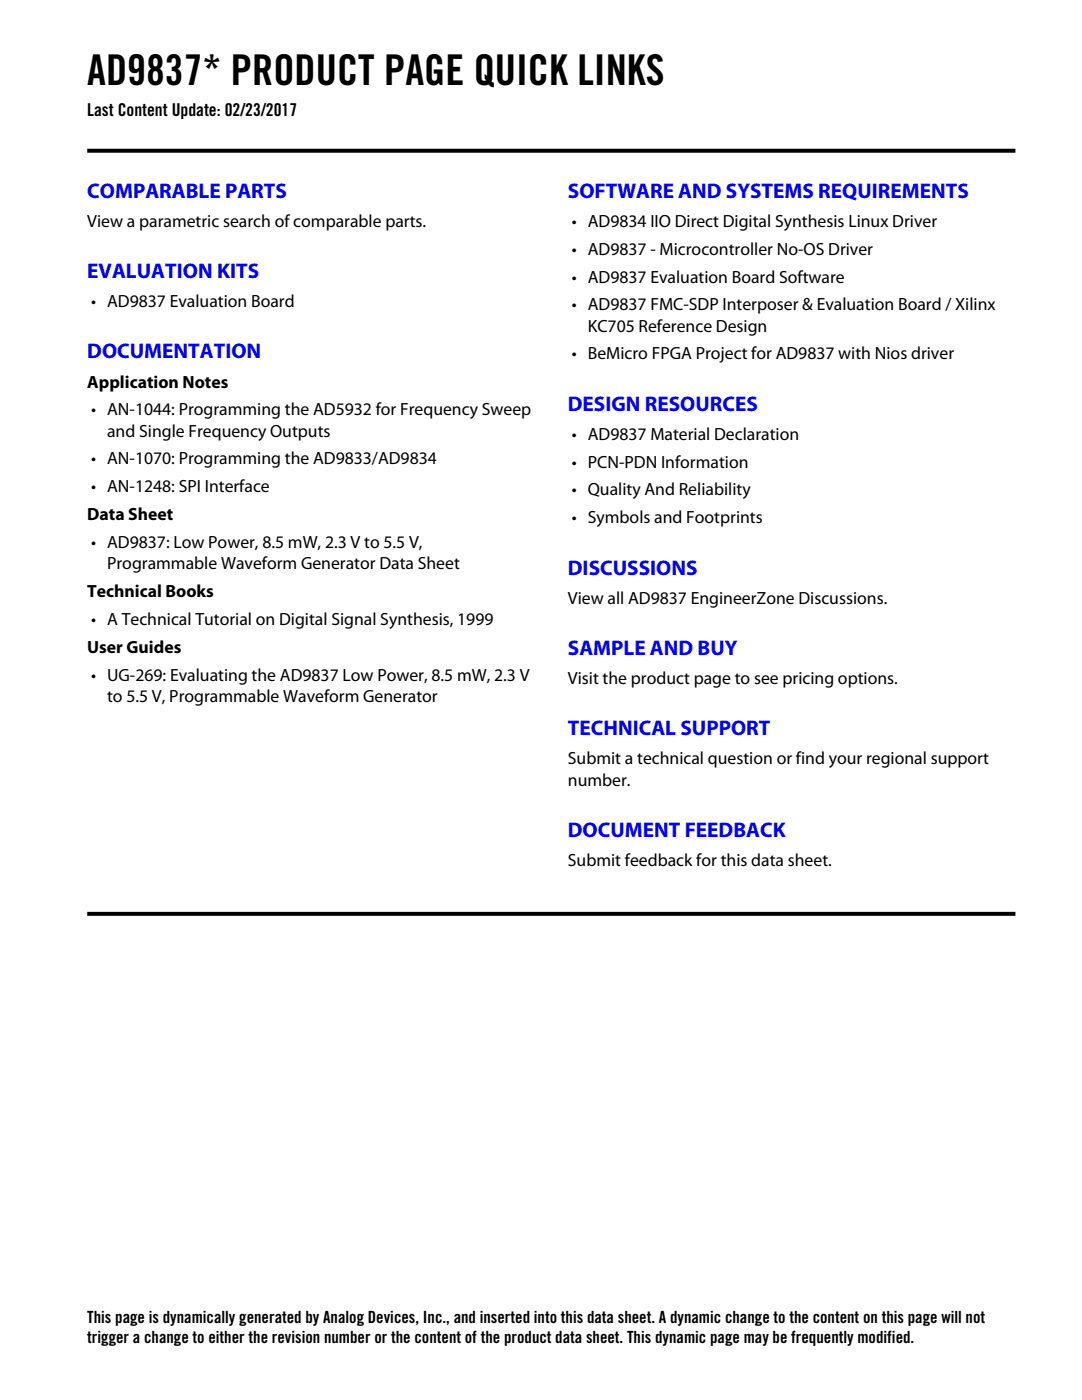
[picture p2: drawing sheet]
<svg xmlns="http://www.w3.org/2000/svg" width="216mm" height="279mm" viewBox="0 0 216 279" stroke-linecap="round" stroke-linejoin="round" font-family="sans-serif">
<defs><g id="words">
<text font-size="8.5" x="17.4" y="17">AD9837* PRODUCT PAGE QUICK LINKS</text>
<g font-size="4.2" fill="#00f">
<text x="17.4" y="39.5">COMPARABLE PARTS</text>
<text x="113.3" y="39.5">SOFTWARE AND SYSTEMS REQUIREMENTS</text>
<text x="17.4" y="55.5">EVALUATION KITS</text>
<text x="17.4" y="71.5">DOCUMENTATION</text>
<text x="113.3" y="82">DESIGN RESOURCES</text>
<text x="113.3" y="114.7">DISCUSSIONS</text>
<text x="113.3" y="130.7">SAMPLE AND BUY</text>
<text x="113.3" y="146.7">TECHNICAL SUPPORT</text>
<text x="113.3" y="167">DOCUMENT FEEDBACK</text>
</g>
<g font-size="3.5">
<text x="17.4" y="23.1">Last Content Update: 02/23/2017</text>
<text x="17.4" y="45.3">View a parametric search of comparable parts.</text>
<text x="114.1" y="45.3">• AD9834 IIO Direct Digital Synthesis Linux Driver</text>
<text x="114.1" y="50.8">• AD9837 - Microcontroller No-OS Driver</text>
<text x="114.1" y="56.4">• AD9837 Evaluation Board Software</text>
<text x="18.2" y="61.3">• AD9837 Evaluation Board</text>
<text x="114.1" y="61.9">• AD9837 FMC-SDP Interposer &amp; Evaluation Board / Xilinx</text>
<text x="114.1" y="71.7">• BeMicro FPGA Project for AD9837 with Nios driver</text>
<text x="117.3" y="66.2">KC705 Reference Design</text>
<text x="17.4" y="77.3">Application Notes</text>
<text x="18.2" y="82.9">• AN-1044: Programming the AD5932 for Frequency Sweep</text>
<text x="21.4" y="87.1">and Single Frequency Outputs</text>
<text x="114.1" y="87.8">• AD9837 Material Declaration</text>
<text x="18.2" y="92.7">• AN-1070: Programming the AD9833/AD9834</text>
<text x="114.1" y="93.3">• PCN-PDN Information</text>
<text x="18.2" y="98.2">• AN-1248: SPI Interface</text>
<text x="114.1" y="98.9">• Quality And Reliability</text>
<text x="17.4" y="103.8">Data Sheet</text>
<text x="114.1" y="104.4">• Symbols and Footprints</text>
<text x="18.2" y="109.4">• AD9837: Low Power, 8.5 mW, 2.3 V to 5.5 V,</text>
<text x="21.4" y="113.6">Programmable Waveform Generator Data Sheet</text>
<text x="17.4" y="119.1">Technical Books</text>
<text x="18.2" y="124.7">• A Technical Tutorial on Digital Signal Synthesis, 1999</text>
<text x="113.3" y="120.5">View all AD9837 EngineerZone Discussions.</text>
<text x="17.4" y="130.3">User Guides</text>
<text x="18.2" y="135.8">• UG-269: Evaluating the AD9837 Low Power, 8.5 mW, 2.3 V</text>
<text x="113.3" y="136.5">Visit the product page to see pricing options.</text>
<text x="21.4" y="140">to 5.5 V, Programmable Waveform Generator</text>
<text x="113.3" y="152.5">Submit a technical question or find your regional support</text>
<text x="113.3" y="156.8">number.</text>
<text x="113.3" y="172.8">Submit feedback for this data sheet.</text>
</g>
<g font-size="3.4">
<text x="17.4" y="264.1">This page is dynamically generated by Analog Devices, Inc., and inserted into this data sheet. A dynamic change to the content on this page will not</text>
<text x="17.4" y="268.1">trigger a change to either the revision number or the content of the product data sheet. This dynamic page may be frequently modified.</text>
</g>
</g></defs>
<g fill="#000">
<path d="M17.4 29.7h92.4l.4 .8h-92.8zM109.8 29.7h92.8v.8h-92.4z"/>
<path d="M17.4 182h92.4l.4 .8h-92.8zM109.8 182h92.8v.8h-92.4z"/>
</g>
<use href="#words"/>
</svg>
